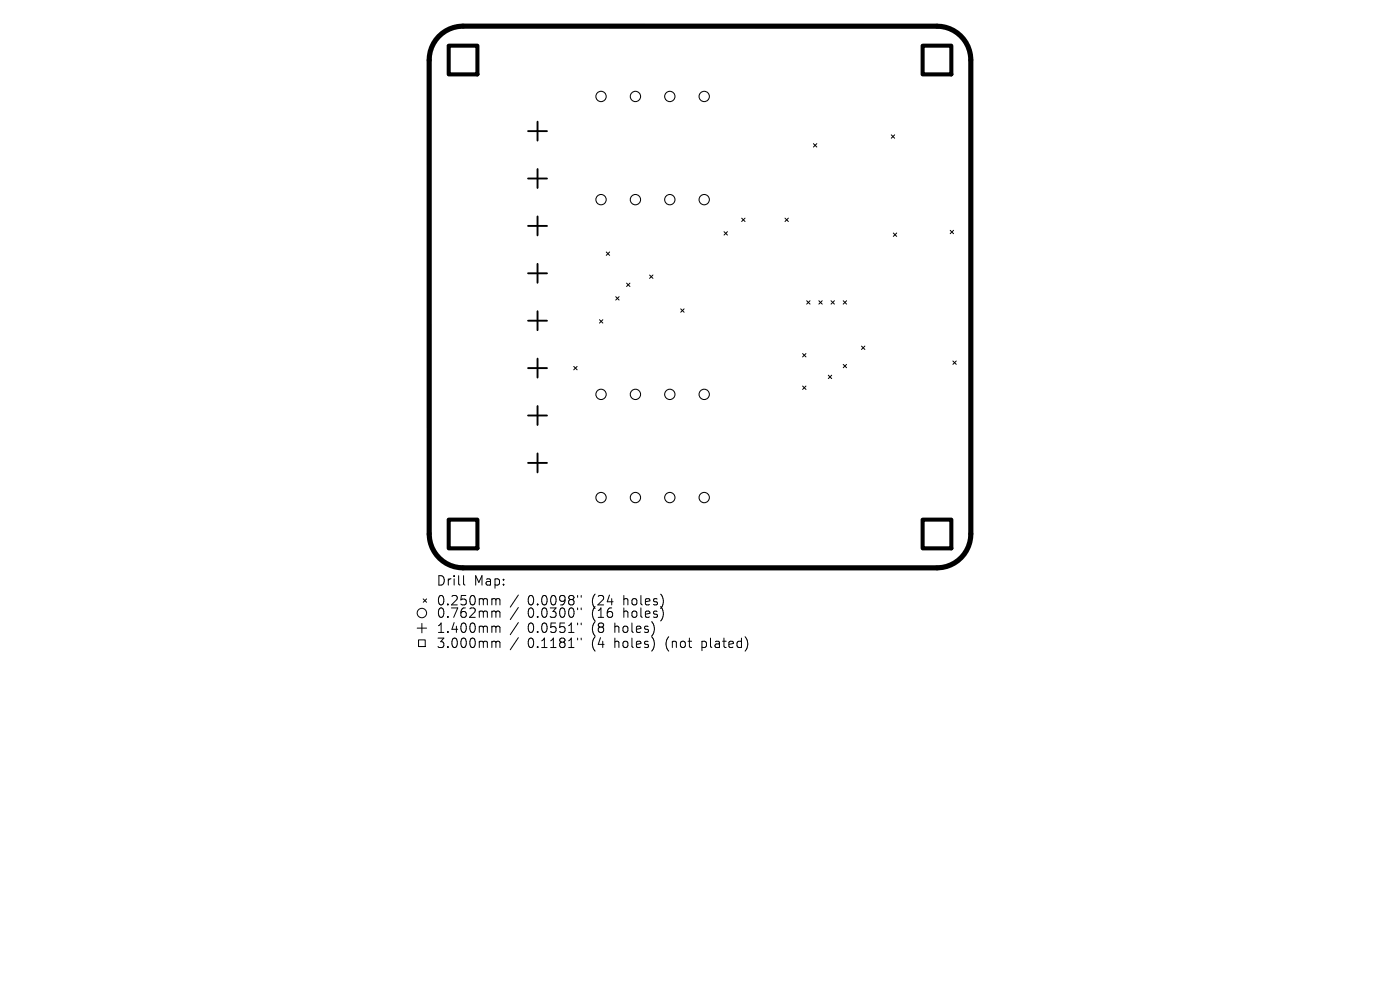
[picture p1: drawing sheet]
<svg xmlns="http://www.w3.org/2000/svg" width="297mm" height="210mm" viewBox="0 0 297 210" stroke-linecap="round" stroke-linejoin="round" font-family="sans-serif">
<defs><g id="words">
<g font-size="2.8">
<text x="92.5" y="124.5">Drill</text>
<text x="100.5" y="124.5">Map:</text>
<text x="92.5" y="128.7">0.250mm</text>
<text x="92.5" y="131.3">0.762mm</text>
<text x="111.9" y="128.7">0.0098&quot;</text>
<text x="111.9" y="131.3">0.0300&quot;</text>
<text x="125.7" y="128.7">(24</text>
<text x="125.7" y="131.3">(16</text>
<text x="132.5" y="128.7">holes)</text>
<text x="132.5" y="131.3">holes)</text>
<text x="92.5" y="134.5">1.400mm</text>
<text x="92.5" y="137.7">3.000mm</text>
<text x="111.9" y="134.5">0.0551&quot;</text>
<text x="111.9" y="137.7">0.1181&quot;</text>
<text x="125.7" y="134.5">(8</text>
<text x="125.7" y="137.7">(4</text>
<text x="130.6" y="134.5">holes)</text>
<text x="130.6" y="137.7">holes)</text>
<text x="141.7" y="137.7">(not</text>
<text x="149.5" y="137.7">plated)</text>
</g>
</g></defs>
<path d="M93.1 7.7a7.2 7.2 0 0 1 5.1-2.2l100.6 .1a7.2 7.2 0 0 1 7.2 7.1v100.6a7.2 7.2 0 0 1-7.2 7.2h-100.6a7.2 7.2 0 0 1-7.1-7.2l-.1-100.6a7.2 7.2 0 0 1 2.1-5z" fill="none" stroke="#000" stroke-width="1.1"/>
<g fill="none" stroke="#000" stroke-width=".21">
<path d="M172.6 30.5l.7 .7M173.3 30.5l-.7 .7M189.1 28.6l.7 .7M189.8 28.6l-.7 .7M128.6 53.5l.7 .7M129.3 53.5l-.7 .7M137.8 58.3l.7 .8M138.5 58.3l-.7 .8M153.6 49.1l.7 .8M154.3 49.1l-.7 .8M157.3 46.3l.8 .7M158.1 46.3l-.8 .7"/>
<path d="M166.5 46.3l.7 .7M167.2 46.3l-.7 .7M189.5 49.4l.7 .8M190.2 49.4l-.7 .8M201.6 48.9l.7 .7M202.3 48.9l-.7 .7M121.7 77.7l.7 .7M122.4 77.7l-.7 .7M127.2 67.8l.7 .7M127.9 67.8l-.7 .7M130.6 62.9l.7 .8M131.3 62.9l-.7 .8"/>
<path d="M132.9 60.1l.7 .7M133.6 60.1l-.7 .7M144.4 65.5l.7 .7M145.1 65.5l-.7 .7M170.3 75l.7 .7M171 75l-.7 .7M171.1 63.8l.7 .7M171.8 63.8l-.7 .7M173.7 63.8l.7 .7M174.4 63.8l-.7 .7M175.7 79.6l.7 .7M176.3 63.8l.7 .7"/>
<path d="M176.4 79.6l-.7 .7M177 63.8l-.7 .7M178.9 63.8l.7 .7M178.9 77.3l.7 .7M179.6 63.8l-.7 .7M179.6 77.3l-.7 .7M182.8 73.4l.7 .7M183.5 73.4l-.7 .7M202.2 76.6l.7 .7M202.9 76.6l-.7 .7M170.3 81.9l.7 .7M171 81.9l-.7 .7"/>
<path d="M88.5 133.2h2M88.8 135.7h1.4v1.5h-1.4zM89.5 132.2v2M89.8 127l.7 .8M90.5 127l-.7 .8M98.3 122.1v1.7l.3 .3M104.6 127l.5 .1 .1 .2M104.6 129.6h.3l.3 .3M104.6 132.8l.5 .1 .1 .2M104.6 136l.5 .1 .1 .2M105.2 127.3l.3-.3 .5 .1 .1 1.2M105.2 127.3v1"/>
<path d="M105.2 129.9v1.1M105.2 133.1v1.1M105.2 136.3v1.1M105.2 129.9l.3-.3 .5 .1 .1 1.3M105.2 133.1l.3-.3 .5 .1 .1 1.3M105.2 136.3l.3-.3 .5 .1 .1 1.3M110 126.2l-1.7 2.6M110 128.9l-1.7 2.5M110 132.1l-1.7 2.5M110 135.3l-1.7 2.5M122.5 126.3v.4M122.5 129v.3"/>
<path d="M122.5 132.2v.3M122.5 135.4v.3M123.3 126.3v.4M123.3 129v.3M123.3 132.2v.3M123.3 135.4v.3"/>
<circle cx="89.5" cy="130" r="1"/>
</g>
<g fill="none" stroke="#000" stroke-width=".22">
<circle cx="127.5" cy="20.5" r="1.09"/>
<circle cx="134.8" cy="20.5" r="1.09"/>
<circle cx="142.1" cy="20.5" r="1.09"/>
<circle cx="149.4" cy="20.5" r="1.09"/>
<circle cx="127.5" cy="42.4" r="1.09"/>
<circle cx="134.8" cy="42.4" r="1.09"/>
<circle cx="142.1" cy="42.4" r="1.09"/>
<circle cx="149.4" cy="42.4" r="1.09"/>
<circle cx="127.5" cy="83.7" r="1.09"/>
<circle cx="134.8" cy="83.7" r="1.09"/>
<circle cx="142.1" cy="83.7" r="1.09"/>
<circle cx="149.4" cy="83.7" r="1.09"/>
<circle cx="127.5" cy="105.5" r="1.09"/>
<circle cx="134.8" cy="105.5" r="1.09"/>
<circle cx="142.1" cy="105.5" r="1.09"/>
<circle cx="149.4" cy="105.5" r="1.09"/>
</g>
<g fill="none" stroke="#000" stroke-width=".4">
<path d="M112 27.8h4M112 37.9h4M114 25.8v4M114 35.9v4M112 47.9h4M112 58h4M114 45.9v4M114 56v4M112 68h4M112 78.1h4M114 66v4M114 76.1v4"/>
<path d="M112 88.1h4M112 98.2h4M114 86.1v4.1M114 96.2v4"/>
</g>
<path d="M95.2 9.7h6.1v6.1h-6.1zM195.7 9.7h6.1v6.1h-6.1zM95.2 110.2h6.1v6.1h-6.1zM195.7 110.2h6.1v6.1h-6.1z" fill="none" stroke="#000" stroke-width=".86"/>
<use href="#words"/>
</svg>
